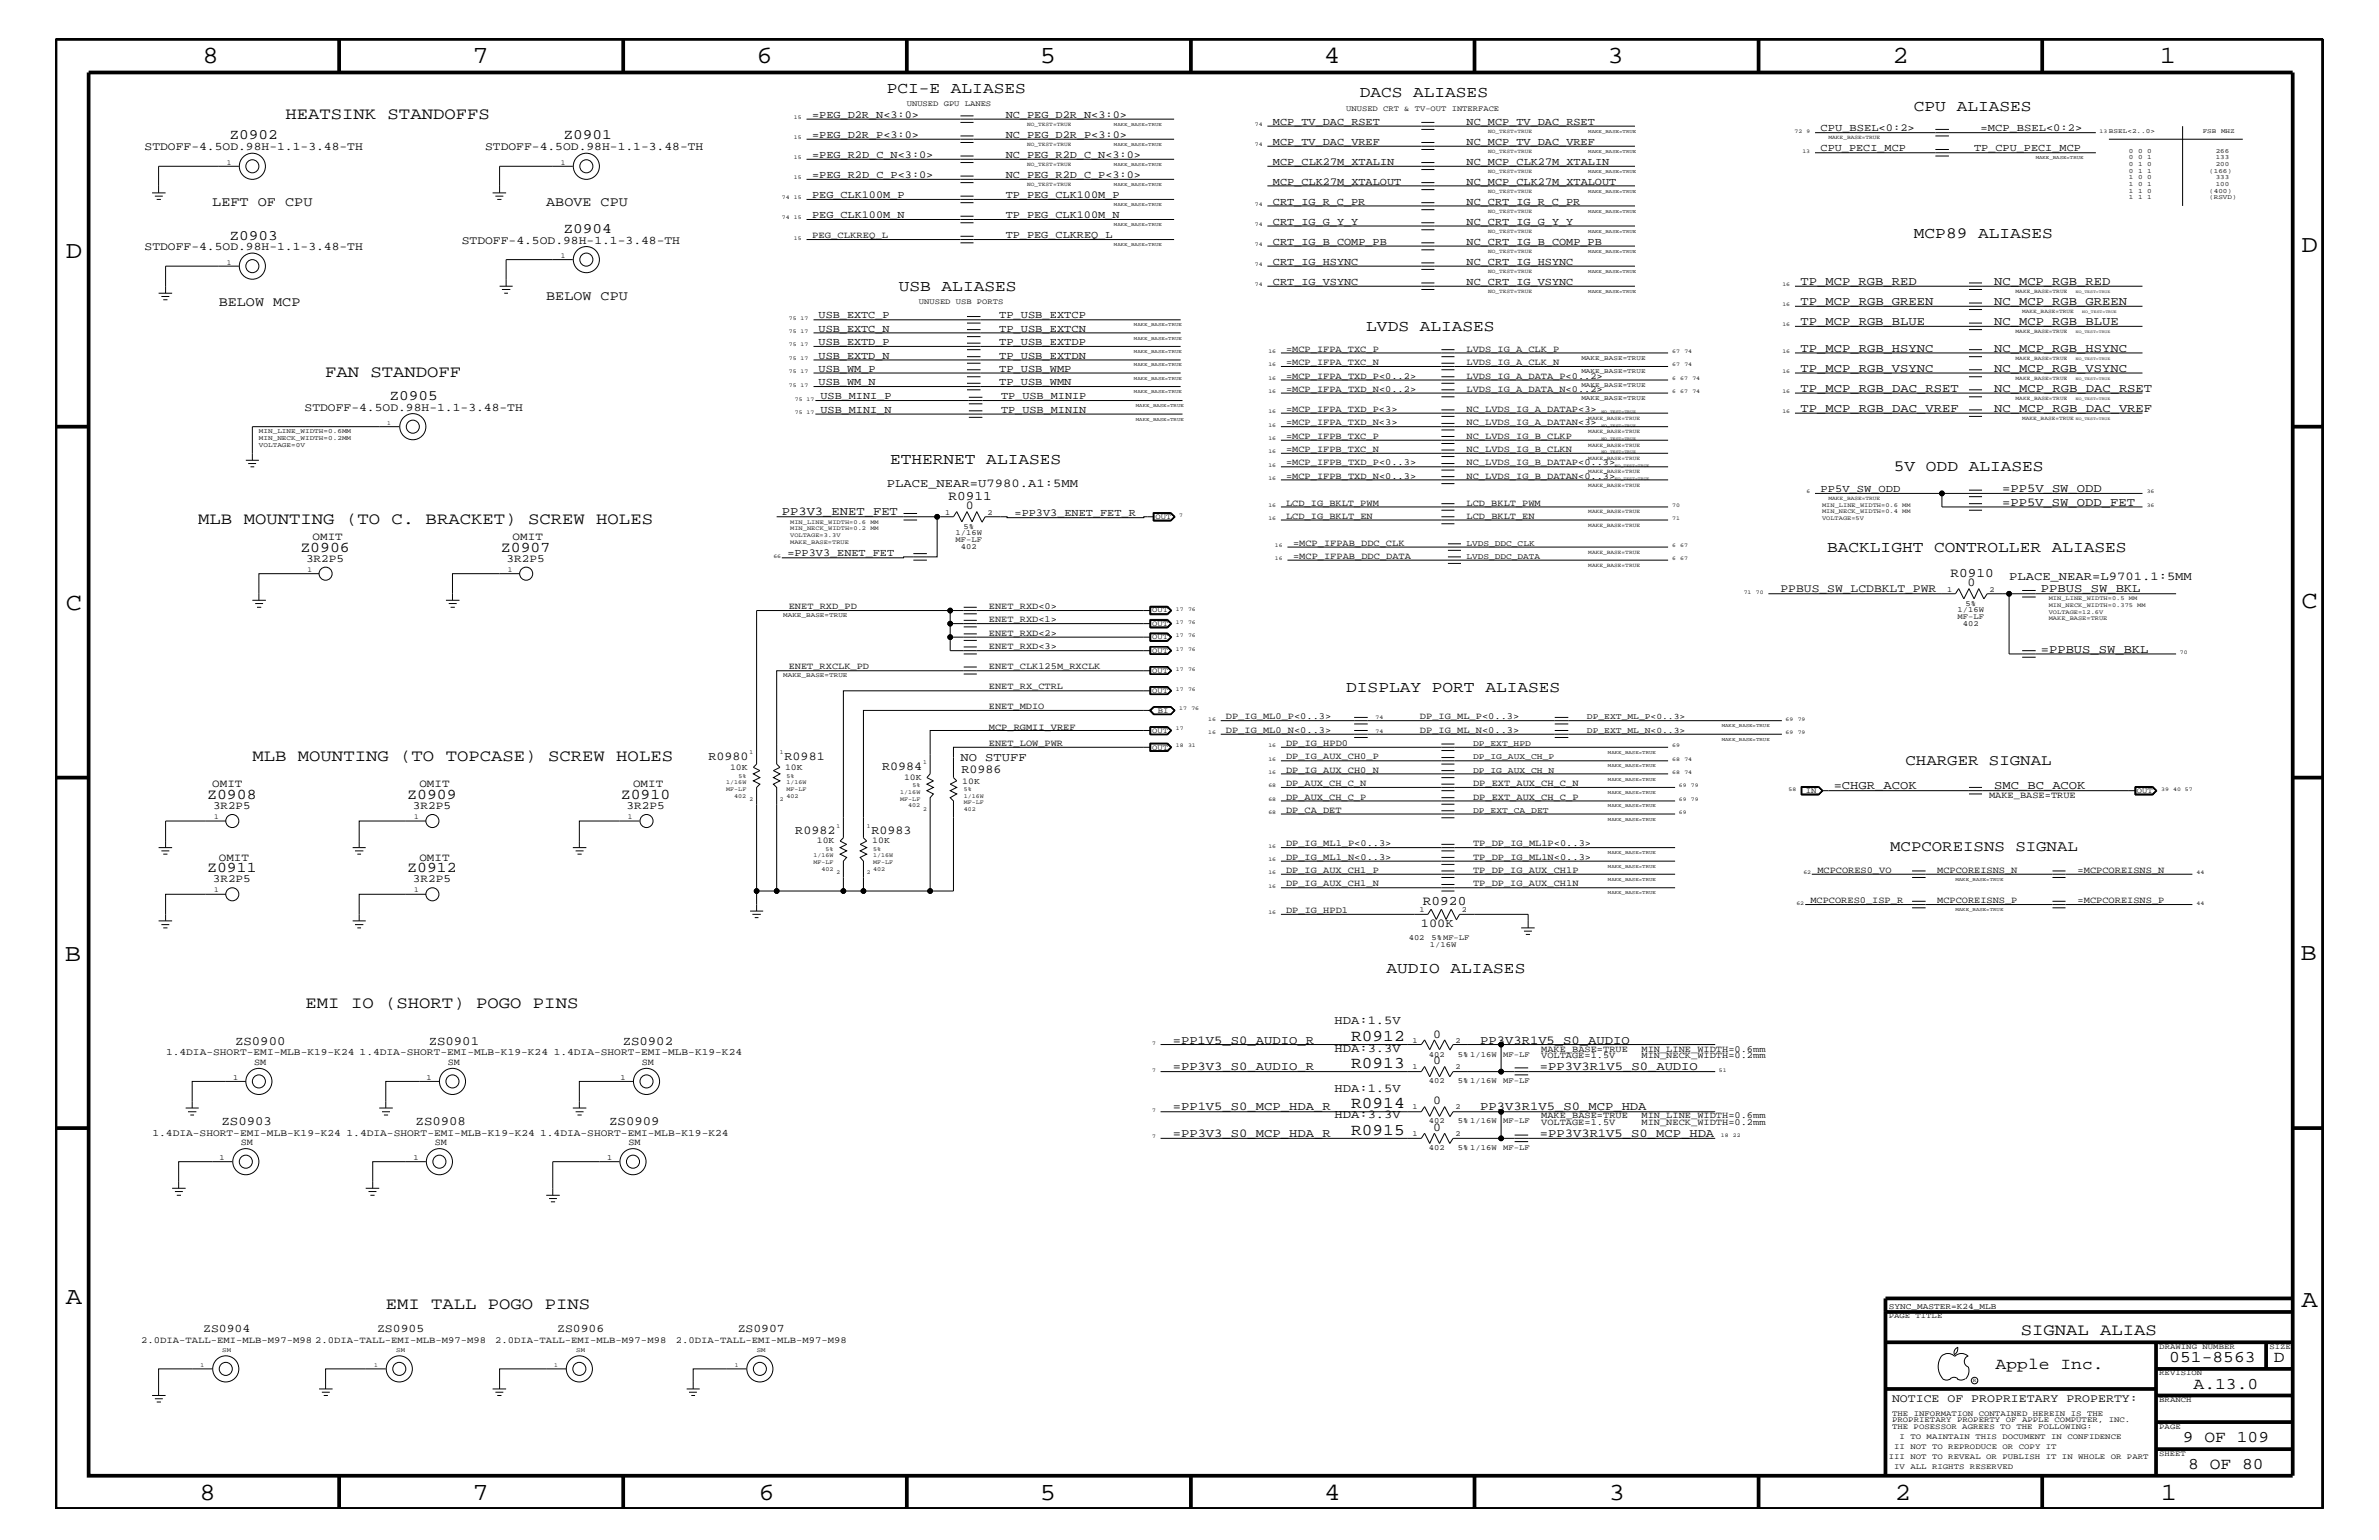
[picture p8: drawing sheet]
<svg xmlns="http://www.w3.org/2000/svg" width="432mm" height="279mm" viewBox="0 0 432 279" stroke-linecap="round" stroke-linejoin="round" font-family="sans-serif">
<defs><g id="words">
<g font-size="4.5">
<text x="36.7" y="11.5">8</text>
<text x="85.8" y="11.5">7</text>
<text x="137.3" y="11.5">6</text>
<text x="188.7" y="11.5">5</text>
<text x="240.3" y="11.5">4</text>
<text x="291.8" y="11.5">3</text>
<text x="343.5" y="11.5">2</text>
<text x="392" y="11.5">1</text>
<text x="11.9" y="46.8">D</text>
<text x="417.7" y="45.7">D</text>
<text x="11.9" y="110.6">C</text>
<text x="417.7" y="110.3">C</text>
<text x="11.8" y="174.3">B</text>
<text x="417.6" y="174.2">B</text>
<text x="11.9" y="236.7">A</text>
<text x="417.7" y="237.1">A</text>
<text x="36.2" y="272.1">8</text>
<text x="85.8" y="272.1">7</text>
<text x="137.7" y="272.1">6</text>
<text x="188.7" y="272.1">5</text>
<text x="240.4" y="272.1">4</text>
<text x="292" y="272.1">3</text>
<text x="343.9" y="272.1">2</text>
<text x="392.2" y="272.1">1</text>
</g>
<g font-size="3">
<text x="51.8" y="21.6">HEATSINK STANDOFFS</text>
<text x="59" y="68.4">FAN STANDOFF</text>
<text x="36" y="95">MLB MOUNTING (TO C. BRACKET) SCREW HOLES</text>
<text x="45.8" y="138">MLB MOUNTING (TO TOPCASE) SCREW HOLES</text>
<text x="55.5" y="182.9">EMI IO (SHORT) POGO PINS</text>
<text x="245.2" y="188.9">R0912</text>
<text x="245.2" y="193.7">R0913</text>
<text x="245.2" y="201">R0914</text>
<text x="245.2" y="205.9">R0915</text>
<text x="70" y="237.4">EMI TALL POGO PINS</text>
<text x="366.8" y="242.3">SIGNAL ALIAS</text>
<text x="362.2" y="248.4">Apple Inc.</text>
<text x="393.7" y="247.1">051-8563</text>
<text x="398.1" y="252">A.13.0</text>
<text x="412.7" y="247.1">D</text>
<text x="396.2" y="261.6">9 OF 109</text>
<text x="397.2" y="266.6">8 OF 80</text>
</g>
<g font-size="2.9">
<text x="161" y="16.8">PCI-E ALIASES</text>
<text x="246.8" y="17.6">DACS ALIASES</text>
<text x="347.4" y="20.1">CPU ALIASES</text>
<text x="347.4" y="43.1">MCP89 ALIASES</text>
<text x="163.2" y="52.8">USB ALIASES</text>
<text x="248" y="60.1">LVDS ALIASES</text>
<text x="161.5" y="84.2">ETHERNET ALIASES</text>
<text x="343.7" y="85.5">5V ODD ALIASES</text>
<text x="331.6" y="100.1">BACKLIGHT CONTROLLER ALIASES</text>
<text x="244.3" y="125.5">DISPLAY PORT ALIASES</text>
<text x="251.6" y="176.5">AUDIO ALIASES</text>
</g>
<g font-size="2.8">
<text x="345.9" y="138.8">CHARGER SIGNAL</text>
<text x="343.1" y="154.4">MCPCOREISNS SIGNAL</text>
</g>
<g font-size="2.7">
<text x="54.5" y="100.1">Z0906</text>
<text x="90.9" y="100.1">Z0907</text>
<text x="37.6" y="144.9">Z0908</text>
<text x="73.9" y="144.9">Z0909</text>
<text x="112.7" y="144.9">Z0910</text>
<text x="37.6" y="158.3">Z0911</text>
<text x="73.9" y="158.3">Z0912</text>
</g>
<g font-size="2.6">
<text x="41.7" y="25.3">Z0902</text>
<text x="102.3" y="25.3">Z0901</text>
<text x="41.7" y="43.5">Z0903</text>
<text x="102.3" y="42.3">Z0904</text>
<text x="70.7" y="72.6">Z0905</text>
</g>
<g font-size="2.5">
<text x="38.5" y="37.4">LEFT OF CPU</text>
<text x="99.1" y="37.4">ABOVE CPU</text>
<text x="39.7" y="55.6">BELOW MCP</text>
<text x="99.1" y="54.4">BELOW CPU</text>
</g>
<g font-size="2.4">
<text x="172.2" y="90.7">R0911</text>
<text x="354" y="104.7">R0910</text>
<text x="258.3" y="164.1">R0920</text>
</g>
<g font-size="2.3">
<text x="42.7" y="189.5">ZS0900</text>
<text x="77.8" y="189.5">ZS0901</text>
<text x="113" y="189.5">ZS0902</text>
<text x="40.2" y="204.1">ZS0903</text>
<text x="75.4" y="204.1">ZS0908</text>
<text x="110.6" y="204.1">ZS0909</text>
</g>
<g font-size="2.2">
<text x="326.8" y="51.7">TP_MCP_RGB_RED</text>
<text x="361.9" y="51.7">NC_MCP_RGB_RED</text>
<text x="326.8" y="55.3">TP_MCP_RGB_GREEN</text>
<text x="326.8" y="59">TP_MCP_RGB_BLUE</text>
<text x="361.9" y="59">NC_MCP_RGB_BLUE</text>
<text x="361.9" y="55.3">NC_MCP_RGB_GREEN</text>
<text x="326.8" y="63.9">TP_MCP_RGB_HSYNC</text>
<text x="361.9" y="63.9">NC_MCP_RGB_HSYNC</text>
<text x="326.8" y="71.1">TP_MCP_RGB_DAC_RSET</text>
<text x="326.8" y="67.5">TP_MCP_RGB_VSYNC</text>
<text x="361.9" y="67.5">NC_MCP_RGB_VSYNC</text>
<text x="361.9" y="71.1">NC_MCP_RGB_DAC_RSET</text>
<text x="326.8" y="74.7">TP_MCP_RGB_DAC_VREF</text>
<text x="361.9" y="74.7">NC_MCP_RGB_DAC_VREF</text>
<text x="161" y="88.3">PLACE_NEAR=U7980.A1:5MM</text>
<text x="363.4" y="89.3">=PP5V_SW_ODD</text>
<text x="141.9" y="93.5">PP3V3_ENET_FET</text>
<text x="175.3" y="92.4">0</text>
<text x="363.4" y="91.7">=PP5V_SW_ODD_FET</text>
<text x="357.1" y="106.4">0</text>
<text x="364.7" y="105.3">PLACE_NEAR=L9701.1:5MM</text>
<text x="370.4" y="107.5">PPBUS_SW_BKL</text>
<text x="370.4" y="118.4">=PPBUS_SW_BKL</text>
<text x="128.6" y="137.9">R0980</text>
<text x="142.4" y="137.9">R0981</text>
<text x="160.1" y="139.7">R0984</text>
<text x="174.3" y="138">NO STUFF</text>
<text x="174.5" y="140.3">R0986</text>
<text x="332.8" y="143.2">=CHGR_ACOK</text>
<text x="361.9" y="143.2">SMC_BC_ACOK</text>
<text x="144.4" y="151.2">R0982</text>
<text x="158.2" y="151.2">R0983</text>
<text x="257.9" y="168.2">100K</text>
<text x="242.2" y="185.9">HDA:1.5V</text>
<text x="212.9" y="189.3">=PP1V5_S0_AUDIO_R</text>
<text x="242.2" y="190.8">HDA:3.3V</text>
<text x="260.1" y="188.2">0</text>
<text x="268.6" y="189.3">PP3V3R1V5_S0_AUDIO</text>
<text x="212.9" y="194.2">=PP3V3_S0_AUDIO_R</text>
<text x="260.1" y="193.1">0</text>
<text x="279.5" y="194.2">=PP3V3R1V5_S0_AUDIO</text>
<text x="212.9" y="201.5">=PP1V5_S0_MCP_HDA_R</text>
<text x="242.2" y="198.1">HDA:1.5V</text>
<text x="242.2" y="202.9">HDA:3.3V</text>
<text x="260.1" y="200.3">0</text>
<text x="268.6" y="201.5">PP3V3R1V5_S0_MCP_HDA</text>
<text x="212.9" y="206.3">=PP3V3_S0_MCP_HDA_R</text>
<text x="260.1" y="205.2">0</text>
<text x="279.5" y="206.3">=PP3V3R1V5_S0_MCP_HDA</text>
</g>
<g font-size="2.1">
<text x="26.2" y="27.2">STDOFF-4.5OD.98H-1.1-3.48-TH</text>
<text x="88.1" y="27.2">STDOFF-4.5OD.98H-1.1-3.48-TH</text>
<text x="26.2" y="45.4">STDOFF-4.5OD.98H-1.1-3.48-TH</text>
<text x="83.8" y="44.2">STDOFF-4.5OD.98H-1.1-3.48-TH</text>
<text x="55.3" y="74.5">STDOFF-4.5OD.98H-1.1-3.48-TH</text>
<text x="323.2" y="107.5">PPBUS_SW_LCDBKLT_PWR</text>
<text x="36.9" y="241.7">ZS0904</text>
<text x="68.5" y="241.7">ZS0905</text>
<text x="101.1" y="241.7">ZS0906</text>
<text x="133.9" y="241.7">ZS0907</text>
<text x="343.4" y="254.4">NOTICE OF PROPRIETARY PROPERTY:</text>
</g>
<g font-size="2">
<text x="55.5" y="101.9">3R2P5</text>
<text x="56.7" y="98">OMIT</text>
<text x="91.9" y="101.9">3R2P5</text>
<text x="93" y="98">OMIT</text>
<text x="38.5" y="142.9">OMIT</text>
<text x="76.1" y="142.9">OMIT</text>
<text x="114.9" y="142.9">OMIT</text>
<text x="38.7" y="146.8">3R2P5</text>
<text x="74.9" y="146.8">3R2P5</text>
<text x="113.7" y="146.8">3R2P5</text>
<text x="38.6" y="160">3R2P5</text>
<text x="39.7" y="156.2">OMIT</text>
<text x="74.9" y="160">3R2P5</text>
<text x="76.1" y="156.2">OMIT</text>
</g>
<g font-size="1.9">
<text x="147.4" y="21.4">=PEG_D2R_N&lt;3:0&gt;</text>
<text x="182.5" y="21.4">NC_PEG_D2R_N&lt;3:0&gt;</text>
<text x="231.1" y="22.6">MCP_TV_DAC_RSET</text>
<text x="266.2" y="22.6">NC_MCP_TV_DAC_RSET</text>
<text x="330.5" y="23.8">CPU_BSEL&lt;0:2&gt;</text>
<text x="359.5" y="23.8">=MCP_BSEL&lt;0:2&gt;</text>
<text x="147.4" y="25">=PEG_D2R_P&lt;3:0&gt;</text>
<text x="147.4" y="28.6">=PEG_R2D_C_N&lt;3:0&gt;</text>
<text x="182.5" y="28.6">NC_PEG_R2D_C_N&lt;3:0&gt;</text>
<text x="182.5" y="25">NC_PEG_D2R_P&lt;3:0&gt;</text>
<text x="231.1" y="29.9">MCP_CLK27M_XTALIN</text>
<text x="231.1" y="26.3">MCP_TV_DAC_VREF</text>
<text x="266.2" y="29.9">NC_MCP_CLK27M_XTALIN</text>
<text x="266.2" y="26.3">NC_MCP_TV_DAC_VREF</text>
<text x="330.5" y="27.5">CPU_PECI_MCP</text>
<text x="358.3" y="27.5">TP_CPU_PECI_MCP</text>
<text x="147.4" y="32.3">=PEG_R2D_C_P&lt;3:0&gt;</text>
<text x="147.4" y="35.9">PEG_CLK100M_P</text>
<text x="182.5" y="32.3">NC_PEG_R2D_C_P&lt;3:0&gt;</text>
<text x="182.5" y="35.9">TP_PEG_CLK100M_P</text>
<text x="231.1" y="33.6">MCP_CLK27M_XTALOUT</text>
<text x="266.2" y="33.6">NC_MCP_CLK27M_XTALOUT</text>
<text x="147.4" y="39.6">PEG_CLK100M_N</text>
<text x="182.5" y="39.6">TP_PEG_CLK100M_N</text>
<text x="231.1" y="37.2">CRT_IG_R_C_PR</text>
<text x="231.1" y="40.8">CRT_IG_G_Y_Y</text>
<text x="266.2" y="40.8">NC_CRT_IG_G_Y_Y</text>
<text x="266.2" y="37.2">NC_CRT_IG_R_C_PR</text>
<text x="182.5" y="43.2">TP_PEG_CLKREQ_L</text>
<text x="231.1" y="44.4">CRT_IG_B_COMP_PB</text>
<text x="266.2" y="44.4">NC_CRT_IG_B_COMP_PB</text>
<text x="231.1" y="48">CRT_IG_HSYNC</text>
<text x="231.1" y="51.7">CRT_IG_VSYNC</text>
<text x="266.2" y="48">NC_CRT_IG_HSYNC</text>
<text x="266.2" y="51.7">NC_CRT_IG_VSYNC</text>
<text x="148.6" y="57.8">USB_EXTC_P</text>
<text x="181.4" y="57.8">TP_USB_EXTCP</text>
<text x="148.6" y="60.2">USB_EXTC_N</text>
<text x="148.6" y="62.6">USB_EXTD_P</text>
<text x="148.6" y="65.1">USB_EXTD_N</text>
<text x="181.4" y="65.1">TP_USB_EXTDN</text>
<text x="181.4" y="60.2">TP_USB_EXTCN</text>
<text x="181.4" y="62.6">TP_USB_EXTDP</text>
<text x="148.6" y="69.9">USB_WM_N</text>
<text x="148.6" y="67.5">USB_WM_P</text>
<text x="181.4" y="67.5">TP_USB_WMP</text>
<text x="181.4" y="69.9">TP_USB_WMN</text>
<text x="148.9" y="72.4">USB_MINI_P</text>
<text x="148.9" y="74.9">USB_MINI_N</text>
<text x="181.7" y="72.4">TP_USB_MINIP</text>
<text x="181.7" y="74.9">TP_USB_MININ</text>
<text x="330.5" y="89.3">PP5V_SW_ODD</text>
<text x="184.1" y="93.7">=PP3V3_ENET_FET_R</text>
<text x="142.9" y="101">=PP3V3_ENET_FET</text>
</g>
<g font-size="1.8">
<text x="30.1" y="191.5">1.4DIA-SHORT-EMI-MLB-K19-K24</text>
<text x="65.3" y="191.5">1.4DIA-SHORT-EMI-MLB-K19-K24</text>
<text x="100.5" y="191.5">1.4DIA-SHORT-EMI-MLB-K19-K24</text>
<text x="27.7" y="206">1.4DIA-SHORT-EMI-MLB-K19-K24</text>
<text x="62.9" y="206">1.4DIA-SHORT-EMI-MLB-K19-K24</text>
<text x="98" y="206">1.4DIA-SHORT-EMI-MLB-K19-K24</text>
</g>
<g font-size="1.7">
<text x="147.4" y="43.2">PEG_CLKREQ_L</text>
<text x="233.4" y="63.9">=MCP_IFPA_TXC_P</text>
<text x="266.2" y="63.9">LVDS_IG_A_CLK_P</text>
<text x="233.4" y="66.2">=MCP_IFPA_TXC_N</text>
<text x="233.4" y="71.1">=MCP_IFPA_TXD_N&lt;0..2&gt;</text>
<text x="233.4" y="68.7">=MCP_IFPA_TXD_P&lt;0..2&gt;</text>
<text x="266.2" y="71.1">LVDS_IG_A_DATA_N&lt;0..2&gt;</text>
<text x="266.2" y="68.7">LVDS_IG_A_DATA_P&lt;0..2&gt;</text>
<text x="266.2" y="66.2">LVDS_IG_A_CLK_N</text>
<text x="233.4" y="77.2">=MCP_IFPA_TXD_N&lt;3&gt;</text>
<text x="233.4" y="74.7">=MCP_IFPA_TXD_P&lt;3&gt;</text>
<text x="266.2" y="77.2">NC_LVDS_IG_A_DATAN&lt;3&gt;</text>
<text x="266.2" y="74.7">NC_LVDS_IG_A_DATAP&lt;3&gt;</text>
<text x="233.4" y="79.6">=MCP_IFPB_TXC_P</text>
<text x="233.4" y="82">=MCP_IFPB_TXC_N</text>
<text x="266.2" y="79.6">NC_LVDS_IG_B_CLKP</text>
<text x="266.2" y="82">NC_LVDS_IG_B_CLKN</text>
<text x="233.4" y="86.9">=MCP_IFPB_TXD_N&lt;0..3&gt;</text>
<text x="233.4" y="84.4">=MCP_IFPB_TXD_P&lt;0..3&gt;</text>
<text x="266.2" y="86.9">NC_LVDS_IG_B_DATAN&lt;0..3&gt;</text>
<text x="266.2" y="84.4">NC_LVDS_IG_B_DATAP&lt;0..3&gt;</text>
<text x="233.4" y="91.7">LCD_IG_BKLT_PWM</text>
<text x="233.4" y="94.2">LCD_IG_BKLT_EN</text>
<text x="266.2" y="91.7">LCD_BKLT_PWM</text>
<text x="266.2" y="94.2">LCD_BKLT_EN</text>
<text x="234.7" y="99">=MCP_IFPAB_DDC_CLK</text>
<text x="234.7" y="101.4">=MCP_IFPAB_DDC_DATA</text>
<text x="143.2" y="110.5">ENET_RXD_PD</text>
<text x="179.5" y="112.9">ENET_RXD&lt;1&gt;</text>
<text x="179.5" y="110.5">ENET_RXD&lt;0&gt;</text>
<text x="179.5" y="115.3">ENET_RXD&lt;2&gt;</text>
<text x="179.5" y="117.8">ENET_RXD&lt;3&gt;</text>
<text x="143.2" y="121.4">ENET_RXCLK_PD</text>
<text x="179.5" y="125.1">ENET_RX_CTRL</text>
<text x="179.5" y="121.4">ENET_CLK125M_RXCLK</text>
<text x="179.5" y="128.7">ENET_MDIO</text>
<text x="222.5" y="130.5">DP_IG_ML0_P&lt;0..3&gt;</text>
<text x="257.7" y="130.5">DP_IG_ML_P&lt;0..3&gt;</text>
<text x="179.5" y="135.3">ENET_LOW_PWR</text>
<text x="179.5" y="132.4">MCP_RGMII_VREF</text>
<text x="222.5" y="133">DP_IG_ML0_N&lt;0..3&gt;</text>
<text x="233.4" y="135.3">DP_IG_HPD0</text>
<text x="233.4" y="137.8">DP_IG_AUX_CH0_P</text>
<text x="257.7" y="133">DP_IG_ML_N&lt;0..3&gt;</text>
<text x="233.4" y="140.2">DP_IG_AUX_CH0_N</text>
<text x="233.4" y="142.6">DP_AUX_CH_C_N</text>
<text x="267.4" y="142.6">DP_EXT_AUX_CH_C_N</text>
<text x="233.4" y="147.5">DP_CA_DET</text>
<text x="233.4" y="145.1">DP_AUX_CH_C_P</text>
<text x="267.4" y="145.1">DP_EXT_AUX_CH_C_P</text>
<text x="361" y="144.7">MAKE_BASE=TRUE</text>
<text x="233.4" y="156">DP_IG_ML1_N&lt;0..3&gt;</text>
<text x="233.4" y="153.5">DP_IG_ML1_P&lt;0..3&gt;</text>
<text x="267.4" y="153.5">TP_DP_IG_ML1P&lt;0..3&gt;</text>
<text x="267.4" y="156">TP_DP_IG_ML1N&lt;0..3&gt;</text>
<text x="233.4" y="158.4">DP_IG_AUX_CH1_P</text>
<text x="233.4" y="160.8">DP_IG_AUX_CH1_N</text>
<text x="267.4" y="158.4">TP_DP_IG_AUX_CH1P</text>
<text x="267.4" y="160.8">TP_DP_IG_AUX_CH1N</text>
<text x="329.9" y="158.4">MCPCORES0_VO</text>
<text x="351.6" y="158.4">MCPCOREISNS_N</text>
<text x="377.1" y="158.4">=MCPCOREISNS_N</text>
<text x="233.4" y="165.6">DP_IG_HPD1</text>
<text x="328.6" y="163.9">MCPCORES0_ISP_R</text>
<text x="351.6" y="163.9">MCPCOREISNS_P</text>
<text x="377.1" y="163.9">=MCPCOREISNS_P</text>
<text x="279.7" y="192">VOLTAGE=1.5V</text>
<text x="279.7" y="190.8">MAKE_BASE=TRUE</text>
<text x="297.9" y="192">MIN_NECK_WIDTH=0.2mm</text>
<text x="297.9" y="190.8">MIN_LINE_WIDTH=0.6mm</text>
<text x="46.1" y="193.2">SM</text>
<text x="81.3" y="193.2">SM</text>
<text x="116.5" y="193.2">SM</text>
<text x="279.7" y="202.9">MAKE_BASE=TRUE</text>
<text x="297.9" y="202.9">MIN_LINE_WIDTH=0.6mm</text>
<text x="43.7" y="207.7">SM</text>
<text x="78.9" y="207.7">SM</text>
<text x="114" y="207.7">SM</text>
<text x="279.7" y="204.1">VOLTAGE=1.5V</text>
<text x="297.9" y="204.1">MIN_NECK_WIDTH=0.2mm</text>
<text x="25.6" y="243.6">2.0DIA-TALL-EMI-MLB-M97-M98</text>
<text x="57.2" y="243.6">2.0DIA-TALL-EMI-MLB-M97-M98</text>
<text x="89.9" y="243.6">2.0DIA-TALL-EMI-MLB-M97-M98</text>
<text x="122.6" y="243.6">2.0DIA-TALL-EMI-MLB-M97-M98</text>
</g>
<g font-size="1.6">
<text x="132.5" y="139.7">10K</text>
<text x="142.5" y="139.7">10K</text>
<text x="164.1" y="141.5">10K</text>
<text x="174.7" y="142.2">10K</text>
<text x="148.3" y="153">10K</text>
<text x="158.3" y="153">10K</text>
</g>
<g font-size="1.5">
<text x="266.2" y="99">LVDS_DDC_CLK</text>
<text x="266.2" y="101.4">LVDS_DDC_DATA</text>
<text x="288" y="130.5">DP_EXT_ML_P&lt;0..3&gt;</text>
<text x="267.4" y="135.3">DP_EXT_HPD</text>
<text x="267.4" y="137.8">DP_IG_AUX_CH_P</text>
<text x="288" y="133">DP_EXT_ML_N&lt;0..3&gt;</text>
<text x="267.4" y="140.2">DP_IG_AUX_CH_N</text>
<text x="267.4" y="147.5">DP_EXT_CA_DET</text>
<text x="342.8" y="237.4">SYNC_MASTER=K24_MLB</text>
</g>
<g font-size="1.4">
<text x="164.6" y="19.2">UNUSED GPU LANES</text>
<text x="244.3" y="20.1">UNUSED CRT &amp; TV-OUT INTERFACE</text>
<text x="41.1" y="29.9">1</text>
<text x="101.8" y="29.9">1</text>
<text x="101.8" y="46.8">1</text>
<text x="41.1" y="48">1</text>
<text x="166.8" y="55.2">UNUSED USB PORTS</text>
<text x="171.5" y="93.4">1</text>
<text x="174.9" y="96">5%</text>
<text x="179.2" y="93.4">2</text>
<text x="209.7" y="94.2">OUT</text>
<text x="173.4" y="98.4">MF-LF</text>
<text x="173.4" y="97.1">1/16W</text>
<text x="174.4" y="99.6">402</text>
<text x="55.8" y="103.7">1</text>
<text x="92.2" y="103.7">1</text>
<text x="353.4" y="107.4">1</text>
<text x="361.1" y="107.4">2</text>
<text x="209.1" y="111.1">OUT</text>
<text x="209.1" y="113.6">OUT</text>
<text x="355.3" y="112.3">MF-LF</text>
<text x="355.3" y="111.1">1/16W</text>
<text x="356.3" y="113.6">402</text>
<text x="356.7" y="109.9">5%</text>
<text x="209.1" y="115.9">OUT</text>
<text x="209.1" y="118.4">OUT</text>
<text x="209.1" y="122">OUT</text>
<text x="209.1" y="125.7">OUT</text>
<text x="210.1" y="129.3">BI</text>
<text x="209.1" y="133">OUT</text>
<text x="209.1" y="136">OUT</text>
<text x="327.7" y="143.9">IN</text>
<text x="387.9" y="143.9">OUT</text>
<text x="38.9" y="148.5">1</text>
<text x="75.2" y="148.5">1</text>
<text x="114" y="148.5">1</text>
<text x="38.9" y="161.9">1</text>
<text x="75.2" y="161.9">1</text>
<text x="257.6" y="165.6">1</text>
<text x="265.3" y="165.6">2</text>
<text x="255.7" y="170.5">402</text>
<text x="259.5" y="171.7">1/16W</text>
<text x="259.8" y="170.5">5%MF-LF</text>
<text x="256.4" y="189.2">1</text>
<text x="259.3" y="191.7">402</text>
<text x="264.2" y="189.2">2</text>
<text x="264.6" y="191.7">5% 1/16W</text>
<text x="272.8" y="191.7">MF-LF</text>
<text x="42.3" y="195.9">1</text>
<text x="77.4" y="195.9">1</text>
<text x="112.6" y="195.9">1</text>
<text x="256.4" y="194">1</text>
<text x="259.3" y="196.5">402</text>
<text x="264.2" y="194">2</text>
<text x="264.6" y="196.5">5% 1/16W</text>
<text x="272.8" y="196.5">MF-LF</text>
<text x="256.4" y="201.3">1</text>
<text x="259.3" y="203.8">402</text>
<text x="264.2" y="201.3">2</text>
<text x="264.6" y="203.8">5% 1/16W</text>
<text x="272.8" y="203.8">MF-LF</text>
<text x="256.4" y="206.2">1</text>
<text x="259.3" y="208.7">402</text>
<text x="264.2" y="206.2">2</text>
<text x="264.6" y="208.7">5% 1/16W</text>
<text x="272.8" y="208.7">MF-LF</text>
<text x="39.8" y="210.5">1</text>
<text x="75.1" y="210.5">1</text>
<text x="110.2" y="210.5">1</text>
<text x="342.8" y="239.2">PAGE TITLE</text>
<text x="391.9" y="244.7">DRAWING NUMBER</text>
<text x="411.9" y="244.7">SIZE</text>
<text x="391.9" y="249.5">REVISION</text>
<text x="343.4" y="256.8">THE INFORMATION CONTAINED HEREIN IS THE</text>
<text x="391.9" y="254.4">BRANCH</text>
<text x="343.4" y="259.3">THE POSESSOR AGREES TO THE FOLLOWING:</text>
<text x="343.4" y="258">PROPRIETARY PROPERTY OF APPLE COMPUTER, INC.</text>
<text x="343.8" y="262.9">II NOT TO REPRODUCE OR COPY IT</text>
<text x="344.8" y="261.1">I TO MAINTAIN THIS DOCUMENT IN CONFIDENCE</text>
<text x="391.9" y="259.3">PAGE</text>
<text x="342.8" y="264.7">III NOT TO REVEAL OR PUBLISH IT IN WHOLE OR PART</text>
<text x="343.8" y="266.6">IV ALL RIGHTS RESERVED</text>
<text x="391.9" y="264.1">SHEET</text>
</g>
<g font-size="1.2">
<text x="382.8" y="24.1">BSEL&lt;2..0&gt;</text>
<text x="386.4" y="28.9">0</text>
<text x="386.4" y="27.7">0</text>
<text x="388.1" y="28.9">0</text>
<text x="388.1" y="27.7">0</text>
<text x="389.7" y="28.9">1</text>
<text x="389.7" y="27.7">0</text>
<text x="399.8" y="24.1">FSB</text>
<text x="402.2" y="27.7">266</text>
<text x="402.2" y="28.9">133</text>
<text x="403.1" y="24.1">MHZ</text>
<text x="386.4" y="30.2">0</text>
<text x="386.4" y="31.4">0</text>
<text x="386.4" y="35">1</text>
<text x="386.4" y="33.7">1</text>
<text x="386.4" y="32.5">1</text>
<text x="388.1" y="30.2">1</text>
<text x="388.1" y="31.4">1</text>
<text x="388.1" y="35">1</text>
<text x="388.1" y="33.7">0</text>
<text x="388.1" y="32.5">0</text>
<text x="389.7" y="30.2">0</text>
<text x="389.7" y="31.4">1</text>
<text x="389.7" y="35">0</text>
<text x="389.7" y="33.7">1</text>
<text x="389.7" y="32.5">0</text>
<text x="401" y="31.4">(166)</text>
<text x="401" y="35">(400)</text>
<text x="402.2" y="30.2">200</text>
<text x="402.2" y="33.7">100</text>
<text x="402.2" y="32.5">333</text>
<text x="386.4" y="36.2">1</text>
<text x="388.1" y="36.2">1</text>
<text x="389.7" y="36.2">1</text>
<text x="401" y="36.2">(RSVD)</text>
<text x="287" y="65.3">MAKE_BASE=TRUE</text>
<text x="287" y="70.1">MAKE_BASE=TRUE</text>
<text x="287" y="67.7">MAKE_BASE=TRUE</text>
<text x="287" y="72.6">MAKE_BASE=TRUE</text>
<text x="47" y="79.9">MIN_NECK_WIDTH=0.2MM</text>
<text x="47" y="78.6">MIN_LINE_WIDTH=0.6MM</text>
<text x="47" y="81.1">VOLTAGE=0V</text>
<text x="142.2" y="112">MAKE_BASE=TRUE</text>
<text x="142.2" y="122.9">MAKE_BASE=TRUE</text>
<text x="40.3" y="245.3">SM</text>
<text x="71.9" y="245.3">SM</text>
<text x="104.6" y="245.3">SM</text>
<text x="137.4" y="245.3">SM</text>
</g>
<g font-size="1.1">
<text x="70.3" y="77.2">1</text>
<text x="143.4" y="95">MIN_LINE_WIDTH=0.6 MM</text>
<text x="330.7" y="94.3">VOLTAGE=5V</text>
<text x="330.7" y="93.2">MIN_NECK_WIDTH=0.4 MM</text>
<text x="330.7" y="92">MIN_LINE_WIDTH=0.6 MM</text>
<text x="143.4" y="98.7">MAKE_BASE=TRUE</text>
<text x="143.4" y="96.2">MIN_NECK_WIDTH=0.2 MM</text>
<text x="143.4" y="97.4">VOLTAGE=3.3V</text>
<text x="371.9" y="112.6">MAKE_BASE=TRUE</text>
<text x="371.9" y="108.9">MIN_LINE_WIDTH=0.5 MM</text>
<text x="371.9" y="110.2">MIN_NECK_WIDTH=0.375 MM</text>
<text x="371.9" y="111.4">VOLTAGE=12.6V</text>
<text x="136.1" y="136.8">1</text>
<text x="141.6" y="136.8">1</text>
<text x="131.8" y="143.5">MF-LF</text>
<text x="131.8" y="142.3">1/16W</text>
<text x="134" y="141.1">5%</text>
<text x="142.7" y="141.1">5%</text>
<text x="142.7" y="142.3">1/16W</text>
<text x="142.7" y="143.5">MF-LF</text>
<text x="165.6" y="142.9">5%</text>
<text x="167.6" y="138.6">1</text>
<text x="174.9" y="143.5">5%</text>
<text x="133.3" y="144.7">402</text>
<text x="136.1" y="145.3">2</text>
<text x="141.6" y="145.3">2</text>
<text x="142.7" y="144.7">402</text>
<text x="163.4" y="144">1/16W</text>
<text x="163.4" y="145.3">MF-LF</text>
<text x="164.8" y="146.5">402</text>
<text x="167.6" y="147.1">2</text>
<text x="174.9" y="147.1">402</text>
<text x="174.9" y="145.9">MF-LF</text>
<text x="174.9" y="144.7">1/16W</text>
<text x="147.7" y="155.6">1/16W</text>
<text x="149.9" y="154.4">5%</text>
<text x="151.8" y="150.1">1</text>
<text x="157.3" y="150.1">1</text>
<text x="158.5" y="154.4">5%</text>
<text x="158.5" y="155.6">1/16W</text>
<text x="147.7" y="156.8">MF-LF</text>
<text x="149.1" y="158">402</text>
<text x="151.8" y="158.6">2</text>
<text x="157.3" y="158.6">2</text>
<text x="158.5" y="156.8">MF-LF</text>
<text x="158.5" y="158">402</text>
<text x="36.4" y="248.1">1</text>
<text x="67.9" y="248.1">1</text>
<text x="100.6" y="248.1">1</text>
<text x="133.3" y="248.1">1</text>
</g>
<g font-size="1">
<text x="144.1" y="21.6">15</text>
<text x="186.4" y="22.9">NO_TEST=TRUE</text>
<text x="227.8" y="22.9">74</text>
<text x="144.1" y="25.3">15</text>
<text x="144.1" y="28.9">15</text>
<text x="186.4" y="26.5">NO_TEST=TRUE</text>
<text x="227.8" y="26.5">74</text>
<text x="270.1" y="27.7">NO_TEST=TRUE</text>
<text x="270.1" y="24.1">NO_TEST=TRUE</text>
<text x="325.7" y="24.1">72</text>
<text x="327.2" y="27.7">13</text>
<text x="327.9" y="24.1">9</text>
<text x="331.9" y="25.3">MAKE_BASE=TRUE</text>
<text x="381.1" y="24.1">13</text>
<text x="144.1" y="32.5">15</text>
<text x="186.4" y="33.7">NO_TEST=TRUE</text>
<text x="186.4" y="30.2">NO_TEST=TRUE</text>
<text x="270.1" y="31.4">NO_TEST=TRUE</text>
<text x="270.1" y="35">NO_TEST=TRUE</text>
<text x="141.9" y="36.2">74</text>
<text x="141.9" y="39.8">74</text>
<text x="144.1" y="36.2">15</text>
<text x="144.1" y="39.8">15</text>
<text x="227.8" y="41">74</text>
<text x="227.8" y="37.4">74</text>
<text x="270.1" y="38.6">NO_TEST=TRUE</text>
<text x="144.1" y="43.5">15</text>
<text x="227.8" y="44.6">74</text>
<text x="270.1" y="42.3">NO_TEST=TRUE</text>
<text x="270.1" y="45.9">NO_TEST=TRUE</text>
<text x="227.8" y="51.9">74</text>
<text x="227.8" y="48.3">74</text>
<text x="270.1" y="49.6">NO_TEST=TRUE</text>
<text x="270.1" y="53.2">NO_TEST=TRUE</text>
<text x="323.5" y="51.9">16</text>
<text x="365.8" y="53.2">MAKE_BASE=TRUE</text>
<text x="143.2" y="58">75 17</text>
<text x="323.5" y="55.6">16</text>
<text x="323.5" y="59.2">16</text>
<text x="367" y="56.8">MAKE_BASE=TRUE</text>
<text x="143.2" y="60.4">75 17</text>
<text x="143.2" y="62.9">75 17</text>
<text x="143.2" y="65.3">75 17</text>
<text x="230.2" y="64">16</text>
<text x="303.5" y="64">67</text>
<text x="305.7" y="64">74</text>
<text x="323.5" y="64">16</text>
<text x="365.8" y="60.4">MAKE_BASE=TRUE</text>
<text x="365.8" y="65.3">MAKE_BASE=TRUE</text>
<text x="143.2" y="70.1">75 17</text>
<text x="143.2" y="67.7">75 17</text>
<text x="230.2" y="68.9">16</text>
<text x="230.2" y="66.5">16</text>
<text x="230.2" y="71.3">16</text>
<text x="303.5" y="71.3">6</text>
<text x="303.5" y="68.9">6</text>
<text x="303.5" y="66.5">67</text>
<text x="305" y="71.3">67</text>
<text x="305" y="68.9">67</text>
<text x="305.7" y="66.5">74</text>
<text x="307.2" y="71.3">74</text>
<text x="307.2" y="68.9">74</text>
<text x="323.5" y="71.3">16</text>
<text x="323.5" y="67.7">16</text>
<text x="365.8" y="68.9">MAKE_BASE=TRUE</text>
<text x="144.3" y="72.7">75 17</text>
<text x="144.3" y="75.1">75 17</text>
<text x="230.2" y="75">16</text>
<text x="230.2" y="77.4">16</text>
<text x="288.3" y="76.2">MAKE_BASE=TRUE</text>
<text x="323.5" y="75">16</text>
<text x="365.8" y="72.6">MAKE_BASE=TRUE</text>
<text x="367" y="76.2">MAKE_BASE=TRUE</text>
<text x="230.2" y="79.9">16</text>
<text x="230.2" y="82.2">16</text>
<text x="288.3" y="81.1">MAKE_BASE=TRUE</text>
<text x="288.3" y="78.6">MAKE_BASE=TRUE</text>
<text x="288.3" y="83.5">MAKE_BASE=TRUE</text>
<text x="230.2" y="84.7">16</text>
<text x="230.2" y="87.1">16</text>
<text x="288.3" y="88.3">MAKE_BASE=TRUE</text>
<text x="288.3" y="85.9">MAKE_BASE=TRUE</text>
<text x="327.9" y="89.5">6</text>
<text x="389.6" y="89.5">36</text>
<text x="214" y="93.8">7</text>
<text x="230.2" y="92">16</text>
<text x="230.2" y="94.3">16</text>
<text x="288.3" y="93.2">MAKE_BASE=TRUE</text>
<text x="288.3" y="95.6">MAKE_BASE=TRUE</text>
<text x="303.5" y="92">70</text>
<text x="303.5" y="94.3">71</text>
<text x="331.9" y="90.7">MAKE_BASE=TRUE</text>
<text x="389.6" y="92">36</text>
<text x="140.4" y="101.2">66</text>
<text x="231.4" y="99.3">16</text>
<text x="231.4" y="101.6">16</text>
<text x="288.3" y="100.4">MAKE_BASE=TRUE</text>
<text x="303.5" y="99.3">6</text>
<text x="303.5" y="101.6">6</text>
<text x="305" y="99.3">67</text>
<text x="305" y="101.6">67</text>
<text x="288.3" y="102.9">MAKE_BASE=TRUE</text>
<text x="316.5" y="107.7">71</text>
<text x="318.7" y="107.7">70</text>
<text x="213.4" y="110.8">17</text>
<text x="213.4" y="113.1">17</text>
<text x="215.6" y="110.8">76</text>
<text x="215.6" y="113.1">76</text>
<text x="213.4" y="115.6">17</text>
<text x="213.4" y="118.1">17</text>
<text x="215.6" y="115.6">76</text>
<text x="215.6" y="118.1">76</text>
<text x="395.6" y="118.6">70</text>
<text x="213.4" y="121.7">17</text>
<text x="213.4" y="125.3">17</text>
<text x="215.6" y="121.7">76</text>
<text x="215.6" y="125.3">76</text>
<text x="214" y="128.9">17</text>
<text x="216.2" y="128.9">76</text>
<text x="219.3" y="130.8">16</text>
<text x="249.7" y="130.5">74</text>
<text x="324.1" y="130.8">69</text>
<text x="326.3" y="130.8">79</text>
<text x="213.4" y="132.5">17</text>
<text x="213.4" y="135.6">18</text>
<text x="215.6" y="135.6">31</text>
<text x="219.3" y="133.2">16</text>
<text x="230.2" y="135.6">16</text>
<text x="249.7" y="133">74</text>
<text x="303.5" y="135.6">69</text>
<text x="324.1" y="133.2">69</text>
<text x="326.3" y="133.2">79</text>
<text x="230.2" y="142.9">68</text>
<text x="230.2" y="138">16</text>
<text x="230.2" y="140.4">16</text>
<text x="303.5" y="138">68</text>
<text x="303.5" y="140.4">68</text>
<text x="304.7" y="142.9">69</text>
<text x="305.7" y="138">74</text>
<text x="305.7" y="140.4">74</text>
<text x="306.9" y="142.9">79</text>
<text x="324.6" y="143.5">58</text>
<text x="392.3" y="143.5">39</text>
<text x="394.5" y="143.5">40 57</text>
<text x="230.2" y="147.7">68</text>
<text x="230.2" y="145.3">68</text>
<text x="304.7" y="147.7">69</text>
<text x="304.7" y="145.3">69</text>
<text x="306.9" y="145.3">79</text>
<text x="230.2" y="153.8">16</text>
<text x="230.2" y="156.2">16</text>
<text x="230.2" y="158.6">16</text>
<text x="230.2" y="161.1">16</text>
<text x="327.3" y="158.6">62</text>
<text x="398.7" y="158.6">44</text>
<text x="230.2" y="165.9">16</text>
<text x="326.1" y="164.1">62</text>
<text x="398.7" y="164.1">44</text>
<text x="209.1" y="189.5">7</text>
<text x="209.1" y="194.4">7</text>
<text x="312" y="194.4">51</text>
<text x="209.1" y="201.7">7</text>
<text x="209.1" y="206.5">7</text>
<text x="312.3" y="206.3">18</text>
<text x="314.5" y="206.3">22</text>
<text x="358.1" y="250.7">R</text>
</g>
<g font-size=".9">
<text x="202.2" y="22.9">MAKE_BASE=TRUE</text>
<text x="202.2" y="26.5">MAKE_BASE=TRUE</text>
<text x="288.3" y="27.7">MAKE_BASE=TRUE</text>
<text x="288.3" y="24.1">MAKE_BASE=TRUE</text>
<text x="369.5" y="28.9">MAKE_BASE=TRUE</text>
<text x="202.2" y="33.7">MAKE_BASE=TRUE</text>
<text x="202.2" y="30.2">MAKE_BASE=TRUE</text>
<text x="288.3" y="31.4">MAKE_BASE=TRUE</text>
<text x="288.3" y="35">MAKE_BASE=TRUE</text>
<text x="202.2" y="37.4">MAKE_BASE=TRUE</text>
<text x="202.2" y="41">MAKE_BASE=TRUE</text>
<text x="288.3" y="38.6">MAKE_BASE=TRUE</text>
<text x="202.2" y="44.6">MAKE_BASE=TRUE</text>
<text x="288.3" y="42.3">MAKE_BASE=TRUE</text>
<text x="288.3" y="45.9">MAKE_BASE=TRUE</text>
<text x="288.3" y="49.6">MAKE_BASE=TRUE</text>
<text x="288.3" y="53.2">MAKE_BASE=TRUE</text>
<text x="205.8" y="59.2">MAKE_BASE=TRUE</text>
<text x="205.8" y="61.7">MAKE_BASE=TRUE</text>
<text x="205.8" y="64">MAKE_BASE=TRUE</text>
<text x="205.8" y="68.9">MAKE_BASE=TRUE</text>
<text x="205.8" y="71.3">MAKE_BASE=TRUE</text>
<text x="205.8" y="66.5">MAKE_BASE=TRUE</text>
<text x="206.2" y="73.9">MAKE_BASE=TRUE</text>
<text x="206.2" y="76.3">MAKE_BASE=TRUE</text>
<text x="312.5" y="131.9">MAKE_BASE=TRUE</text>
<text x="291.8" y="136.8">MAKE_BASE=TRUE</text>
<text x="312.5" y="134.4">MAKE_BASE=TRUE</text>
<text x="291.8" y="141.7">MAKE_BASE=TRUE</text>
<text x="291.8" y="139.2">MAKE_BASE=TRUE</text>
<text x="291.8" y="146.5">MAKE_BASE=TRUE</text>
<text x="291.8" y="144">MAKE_BASE=TRUE</text>
<text x="291.8" y="149">MAKE_BASE=TRUE</text>
<text x="291.8" y="155">MAKE_BASE=TRUE</text>
<text x="291.8" y="159.9">MAKE_BASE=TRUE</text>
<text x="291.8" y="157.4">MAKE_BASE=TRUE</text>
<text x="354.9" y="159.9">MAKE_BASE=TRUE</text>
<text x="291.8" y="162.2">MAKE_BASE=TRUE</text>
<text x="354.9" y="165.3">MAKE_BASE=TRUE</text>
</g>
<g font-size=".8">
<text x="376.8" y="53.2">NO_TEST=TRUE</text>
<text x="378" y="56.8">NO_TEST=TRUE</text>
<text x="376.8" y="60.4">NO_TEST=TRUE</text>
<text x="376.8" y="65.3">NO_TEST=TRUE</text>
<text x="376.8" y="68.9">NO_TEST=TRUE</text>
<text x="290.7" y="77.4">NO_TEST=TRUE</text>
<text x="290.7" y="75">NO_TEST=TRUE</text>
<text x="376.8" y="72.6">NO_TEST=TRUE</text>
<text x="376.8" y="76.2">NO_TEST=TRUE</text>
<text x="290.7" y="79.9">NO_TEST=TRUE</text>
<text x="290.7" y="82.2">NO_TEST=TRUE</text>
<text x="293.1" y="87.1">NO_TEST=TRUE</text>
<text x="293.1" y="84.7">NO_TEST=TRUE</text>
</g>
</g></defs>
<g fill="none" stroke="#000" stroke-width=".18">
<path d="M27.6 35h2.5M28.1 35.6h1.4M28.4 36.2h.8M43.3 30.2h-14.5v4.8M89.4 35h2.5M89.9 35.6h1.5M90.3 36.2h.7M104 30.2h-13.3v4.8M146.4 25.3h66.7M146.4 32.5h66.7M146.4 36.2h66.7M146.4 21.6h66.7"/>
<path d="M146.4 39.8h66.7M146.4 28.9h66.7M174.3 25.9h2.4M174.3 24.7h2.4M174.3 33.1h2.4M174.3 31.9h2.4M174.3 35.6h2.4M174.3 22.2h2.4M174.3 21h2.4M174.3 36.8h2.4M174.3 39.2h2.4M174.3 29.5h2.4"/>
<path d="M174.3 28.3h2.4M230 30.2h66.8M230 33.7h66.8M230 37.4h66.8M230 26.5h66.8M230 22.9h66.8M258 25.9h2.4M258 33.1h2.4M258 22.2h2.4M258 36.8h2.4M258 29.5h2.4M258 23.5h2.4"/>
<path d="M258 34.4h2.4M258 38h2.4M258 30.8h2.4M258 27.1h2.4M329.4 24.1h51M329.4 27.7h51M351.3 24.7h2.4M351.3 28.3h2.4M351.3 23.5h2.4M351.3 27.1h2.4M382.8 25.3h24.3M396.2 22.9v14.5"/>
<path d="M28.8 53.2h2.4M29.3 53.8h1.4M29.6 54.4h.8M43.3 48.3h-13.2v4.9M90.7 51.9h2.3M91.1 52.5h1.5M91.5 53.2h.7M104 47.1h-12.1v4.8M146.4 43.5h66.7M147.7 58h66.6M174.3 40.4h2.4M174.3 44.1h2.4"/>
<path d="M174.3 42.9h2.4M175.5 59.8h2.5M175.5 58.6h2.5M175.5 57.4h2.5M230 51.9h66.8M230 48.3h66.8M230 44.6h66.8M230 41h66.8M258 52.5h2.4M258 51.3h2.4M258 40.4h2.4M258 45.3h2.4"/>
<path d="M258 44.1h2.4M258 48.9h2.4M258 47.7h2.4M258 41.7h2.4M325.8 51.9h63.1M325.8 55.6h63.1M325.8 59.2h63.1M357.4 52.5h2.3M357.4 51.3h2.3M357.4 56.2h2.3M357.4 55h2.3M357.4 59.8h2.3"/>
<path d="M357.4 58.6h2.3M72.5 77.4h-26.7v6.1M147.7 67.7h66.6M147.7 60.4h66.6M147.7 62.9h66.6M147.7 65.3h66.6M147.7 70.1h66.6M148 72.7h66.6M148 75.1h66.6M175.5 64.7h2.5M175.5 63.4h2.5M175.5 68.4h2.5"/>
<path d="M175.5 67.1h2.5M175.5 70.7h2.5M175.5 61.1h2.5M175.5 62.3h2.5M175.5 65.9h2.5M175.5 69.5h2.5M175.9 73.3h2.4M175.9 72.1h2.4M175.9 75.7h2.4M175.9 74.5h2.4M232.5 64h70.3M232.5 71.3h70.3"/>
<path d="M232.5 75h70.3M232.5 77.4h70.3M232.5 66.5h70.3M232.5 68.9h70.3M232.5 79.9h70.3M261.6 64.7h2.4M261.6 63.4h2.4M261.6 68.4h2.4M261.6 67.1h2.4M261.6 72h2.4M261.6 70.7h2.4M261.6 75.6h2.4"/>
<path d="M261.6 74.4h2.4M261.6 65.9h2.4M261.6 69.5h2.4M261.6 78h2.4M261.6 76.8h2.4M261.6 79.2h2.4M325.8 64h63.1M325.8 67.7h63.1M325.8 71.3h63.1M325.8 75h63.1M357.4 64.7h2.3M357.4 63.4h2.3"/>
<path d="M357.4 68.4h2.3M357.4 67.1h2.3M357.4 72h2.3M357.4 70.7h2.3M357.4 75.6h2.3M357.4 74.4h2.3M44.6 83.5h2.4M45 84.1h1.5M45.5 84.7h.6M141 93.8h29.1M164 94.3h2.5M164 93.2h2.5"/>
<path d="M178.2 94.7l-.9-1.9-.9 1.9-.9-1.9-.9 1.9-.9-1.9-.6 1h-3v7.2h-6.1v.2h-22.1M209.3 93h3.2l.8 .8-.8 .7h-3.2zM209.4 93.2h3.1M209.5 93.8h-1.9v.1h-24.8v-.1h-4l-.6 1M209.5 93.2v1.1h3l.6-.5-.6-.6M212.5 93.2l.7 .6-.7 .6h-3.1M213.3 93.8l-.8-.7h-3.1v1.4M232.5 92h70.3M232.5 94.3h70.3M232.5 84.7h70.3M232.5 82.2h70.3M232.5 87.1h70.3"/>
<path d="M233.7 99.3h69.1M261.6 92.6h2.4M261.6 91.4h2.4M261.6 95h2.4M261.6 93.8h2.4M261.6 84.1h2.4M261.6 80.5h2.4M261.6 82.8h2.4M261.6 81.6h2.4M261.6 85.3h2.4M261.6 87.7h2.4M261.6 86.5h2.4"/>
<path d="M262.8 99.9h2.4M262.8 98.7h2.4M329.4 89.5h23.1M357.4 92.6h2.3M357.4 91.4h2.3M357.4 90.1h2.3M357.4 88.9h2.3M388.9 89.5h-36.4v2.5h36.4M45.8 108.9h2.5M46.3 109.5h1.5M46.7 110.2h.7M57.9 104.1h-10.9v4.8"/>
<path d="M80.9 108.9h2.5M81.4 109.5h1.5M81.8 110.2h.8M94.3 104.1h-12.2v4.8M165.8 101.6h2.4M165.8 100.4h2.4M172.5 113.1h36.4M172.5 110.8v4.8M174.9 111.4h2.4M174.9 110.2h2.4M174.9 113.7h2.4M174.9 112.6h2.4"/>
<path d="M174.9 116.2h2.4M174.9 115h2.4M174.9 118.6h2.4M174.9 117.4h2.4M208.7 110h3.2l.8 .8-.8 .7h-3.2zM208.7 112.4h3.2l.8 .7-.8 .8h-3.2zM208.7 114.8h3.2l.8 .8-.8 .8h-3.2zM208.8 110v1.4h3.1l.7-.6-.7-.8M208.8 113.9v-1.4h3.1l.7 .6-.7 .8M208.8 117.3v1.4M208.8 110.1h3.1l.6 .7M208.8 112.6h3.1l.6 .5"/>
<path d="M208.8 117.4h3.1l.6 .7M208.9 110.8h-71.6v27.8l-.6 .6 1.2 .6-1.2 .6 1.2 .7-1.2 .6 1.2 .6-.6 .6v18.8h3.7v-18.8l-.6-.6 1.2-.6-1.2-.6 1.2-.7-1.2-.6 1.2-.6-.6-.6v-16.9h67.9M208.9 115.6h-36.4v2.5h36.4M208.9 112.6v1.1h2.9l.7-.6M208.9 115h2.9l.7 .6-.7 .6h-2.9zM208.9 117.4v1.2M211.8 112.6l.7 .5M211.8 117.4l.7 .7M211.9 117.3h-3.2v1.4h3.2M211.9 114.9h-3.1v1.4h3.1M211.9 114.9l.7 .7-.7 .7M211.9 114.9l.6 .7"/>
<path d="M211.9 117.3l.8 .8-.8 .6M211.9 117.3l.7 .8-.7 .6M212.5 110.8l-.6 .6h-3.1M212.5 110.8l-.7 .6M212.5 110.8l-.7-.6h-2.9v1.2M212.5 113.1l-.6 .7h-3.1M212.5 115.6l-.6 .7M212.5 118.1l-.6 .5h-3.1M212.5 118.1l-.7 .5M233.7 101.6h69.1M262.8 102.2h2.4M262.8 101h2.4"/>
<path d="M321 107.7h33.9l.6-.9 .9 1.9 1-1.9 .9 1.9 .9-1.9 .9 1.9 .6-1h34.3M364.7 107.7v10.9h30.3M367 118.1h2.5M367 119.2h2.5M367 108.3h2.5M367 107.1h2.5M174.9 122.3h2.4M174.9 121h2.4M208.7 134.8h3.2l.8 .8-.8 .7h-3.2zM208.8 120.9v1.5M208.8 124.6v1.4M208.8 131.9v1.4"/>
<path d="M208.8 121h3.1l.6 .7M208.8 124.7h3.1l.6 .6M208.8 131.9h3.1l.6 .6M208.9 128.9h-52.2v23.1l.6 .6-1.2 .6 1.2 .6-1.2 .6 1.2 .6-1.2 .6 .6 .6v5.5h12.1v-17l.6-.7-1.2-.5 1.2-.6-1.2-.6 1.2-.6-1.2-.6 .6-.7v-7.9h40.1M208.9 125.3h-55.8v26.7l-.6 .6 1.2 .6-1.2 .6 1.2 .6-1.2 .6 1.2 .6-.6 .6v5.5h-12.1M208.9 135.6h-35.8v5.5l.6 .6-1.2 .6 1.2 .6-1.2 .6 1.2 .5-1.2 .7 .6 .6v16.4h-4.3M208.9 121v1.3M208.9 124.7v1.2M208.9 131.9v1.3M208.9 135h2.9l.7 .6-.7 .6h-2.9zM209.4 128.2h3.1l.8 .7-.8 .8h-3.1M209.4 128.2l-.8 .7 .8 .8"/>
<path d="M209.4 128.2l-.7 .7 .7 .8M209.5 128.3h3l.6 .6-.6 .7h-3M209.5 128.3h3l.7 .6-.7 .7h-3M209.5 128.3l-.7 .6 .7 .7M209.5 128.3l-.6 .6 .6 .7M211.8 121l.7 .7M211.8 124.7l.7 .6M211.8 131.9l.7 .6M211.9 120.9h-3.2v1.5h3.2M211.9 124.6h-3.2v1.4h3.2M211.9 131.9h-3.2v1.4h3.2M211.9 134.9h-3.1v1.4"/>
<path d="M211.9 120.9l.8 .8-.8 .7M211.9 120.9l.7 .8-.7 .7M211.9 124.6l.8 .7-.8 .7M211.9 124.6l.7 .7-.7 .7M211.9 131.9l.8 .6-.8 .8M211.9 131.9l.7 .6-.7 .8M211.9 134.9l.7 .7-.7 .7M211.9 134.9l.6 .7M212.5 121.7l-.6 .6h-3.1M212.5 121.7l-.7 .6M212.5 125.3l-.6 .6h-3.1M212.5 125.3l-.7 .6"/>
<path d="M212.5 132.5l-.6 .7h-3.1M212.5 132.5l-.7 .7M212.5 135.6l-.6 .7h-3.1M221.6 133.2h101.8M221.6 130.8h101.8M232.5 135.6h70.3M232.5 138h70.3M245.8 132.5h2.4M245.8 131.3h2.4M245.8 130.2h2.4M245.8 133.8h2.4M261.6 136.2h2.4"/>
<path d="M261.6 135h2.4M261.6 139.8h2.4M261.6 138.6h2.4M261.6 137.4h2.4M282.2 132.5h2.4M282.2 131.3h2.4M282.2 130.2h2.4M282.2 133.8h2.4M28.8 153.8h2.4M29.3 154.4h1.4M29.6 155h.8M41 149h-10.9v4.8"/>
<path d="M64 153.8h2.4M64.4 154.4h1.6M64.9 155h.6M77.3 149h-12.1v4.8M104 153.8h2.4M104.5 154.4h1.4M104.8 155h.8M116.1 149h-10.9v4.8M232.5 145.3h71.5M232.5 142.9h71.5M232.5 147.7h71.5M232.5 158.6h71.5"/>
<path d="M232.5 153.8h71.5M232.5 140.4h70.3M232.5 156.2h71.5M261.6 145.9h2.4M261.6 144.7h2.4M261.6 143.5h2.4M261.6 142.3h2.4M261.6 148.4h2.4M261.6 147.1h2.4M261.6 159.2h2.4M261.6 158h2.4M261.6 154.4h2.4"/>
<path d="M261.6 141.1h2.4M261.6 153.2h2.4M261.6 156.8h2.4M261.6 155.6h2.4M326.9 142.7h3.2l.8 .8-.8 .7h-3.2zM327 142.9h3.1M327.1 142.9v1.1h3l.6-.5M328.8 158.6h69.1M330.1 142.9l.7 .6M330.1 142.9l.6 .6M330.7 143.5h57M330.8 143.5l-.7 .6h-3.1"/>
<path d="M330.8 143.5l-.7-.7h-3.1v1.4M330.8 143.5l-.7 .7M347 159.2h2.5M347 158h2.5M357.4 142.9h2.3M357.4 144h2.3M372.5 159.2h2.4M372.5 158h2.4M387.5 142.7h3.2l.8 .8-.8 .7h-3.2zM387.5 142.8h3.2l.7 .7-.7 .7M387.6 142.9h3.1l.6 .6-.6 .6h-3.1zM387.7 142.9v1.1h3l.6-.5"/>
<path d="M390.7 142.9l.6 .6M28.8 167.1h2.4M29.3 167.8h1.4M29.6 168.3h.8M41 162.2h-10.9v4.9M64 167.1h2.4M64.4 167.8h1.6M64.9 168.3h.6M77.3 162.2h-12.1v4.9M136.1 165.3h2.4M136.6 165.9h1.5M137 166.5h.7"/>
<path d="M137.3 161.7v3.6M153.1 161.7h3.6M232.5 165.9h26.7l.6-.9 .9 1.8 .9-1.8 .9 1.8 .9-1.8 .9 1.8M232.5 161.1h71.5M261.6 161.7h2.4M261.6 160.5h2.4M264.3 166.9l.6-1h12.5v2.4M276.1 168.3h2.5M276.6 168.9h1.4M276.9 169.5h.8M327.7 164.1h70.2M347 164.7h2.5"/>
<path d="M347 163.5h2.5M372.5 164.7h2.4M372.5 163.5h2.4M44.6 196.2h-9.7v4.8M79.8 196.2h-9.8v4.8M114.9 196.2h-9.7v4.8M210.7 194.4h47.3l.6-.9 .9 1.9 .9-1.9 .9 1.9 .9-1.9 .9 1.9 .6-1h47.6M210.7 189.5h47.3l.6-.8 .9 1.7 .9-1.7 .9 1.7 .9-1.7 .9 1.7M263.1 190.5l.6-1h8.8v4.9M272.5 189.5h38.8M274.9 195h2.5M274.9 193.7h2.5"/>
<path d="M31.2 215.6h2.5M31.8 216.2h1.4M32.1 216.9h.8M33.7 201h2.4M34.1 201.7h1.5M34.5 202.3h.7M42.2 210.8h-9.8v4.8M66.4 215.6h2.4M66.9 216.2h1.4M67.2 216.9h.8M68.8 201h2.5M69.3 201.7h1.5"/>
<path d="M69.7 202.3h.7M77.3 210.8h-9.7v4.8M99.1 216.9h2.5M99.7 217.5h1.4M100 218h.8M104 201h2.4M104.5 201.7h1.4M104.8 202.3h.8M112.4 210.8h-12.1v6.1M210.7 206.5h47.3l.6-.9 .9 1.9 .9-1.9 .9 1.9 .9-1.9 .9 1.9 .6-1h47.6M210.7 201.7h47.3l.6-.9 .9 1.8 .9-1.8 .9 1.8 .9-1.8 .9 1.8M263.1 202.6l.6-.9h8.8v4.8"/>
<path d="M272.5 201.7h38.8M274.9 207.1h2.5M274.9 205.9h2.5M27.6 253.2h2.5M28.1 253.8h1.4M28.4 254.4h.8M38.5 248.4h-9.7v4.8M57.9 252h2.5M58.4 252.6h1.5M58.8 253.2h.7M70 248.4h-10.9v3.6M89.4 252h2.5"/>
<path d="M89.9 252.6h1.5M90.3 253.2h.7M102.8 248.4h-12.1v3.6M124.6 252h2.4M125.1 252.6h1.4M125.5 253.2h.7M135.5 248.4h-9.7v3.6M352.3 246.1a1.69 1.69 0 0 1 2.5 0 1.72 1.72 0 0 1 2.4 0M352.4 246a3.2 3.2 0 0 0 .4 4.3l.8 .1 .4-.2M354 250.2l.7-.3 .7 .3M355.2 250.2l.7 .2 .7-.2M355.3 244.4v.3a1.18 1.18 0 0 1-.6 1.1"/>
<path d="M355.4 244.4a.99 .99 0 0 0-.6 1.4M357.2 246a1.04 1.04 0 0 0-.7 1 1.04 1.04 0 0 0 .7 1M357.3 248l.1 .7a2.11 2.11 0 0 1-.6 1.5"/>
<circle cx="45.8" cy="30.2" r="2.37"/>
<circle cx="45.8" cy="30.2" r="1.19"/>
<circle cx="106.4" cy="30.2" r="1.19"/>
<circle cx="106.4" cy="30.2" r="2.37"/>
<circle cx="45.8" cy="48.3" r="2.37"/>
<circle cx="45.8" cy="48.3" r="1.19"/>
<circle cx="106.4" cy="47.1" r="1.19"/>
<circle cx="106.4" cy="47.1" r="2.37"/>
<circle cx="74.9" cy="77.4" r="1.19"/>
<circle cx="74.9" cy="77.4" r="2.37"/>
<circle cx="170.1" cy="93.8" r=".42"/>
<circle cx="352.5" cy="89.5" r=".42"/>
<circle cx="59.1" cy="104.1" r="1.19"/>
<circle cx="95.5" cy="104.1" r="1.19"/>
<circle cx="172.5" cy="113.1" r=".42"/>
<circle cx="172.5" cy="115.6" r=".42"/>
<circle cx="172.5" cy="110.8" r=".42"/>
<circle cx="364.7" cy="107.7" r=".42"/>
<circle cx="42.2" cy="149" r="1.19"/>
<circle cx="78.5" cy="149" r="1.19"/>
<circle cx="117.3" cy="149" r="1.19"/>
<circle cx="42.2" cy="162.2" r="1.19"/>
<circle cx="78.5" cy="162.2" r="1.19"/>
<circle cx="137.3" cy="161.7" r=".42"/>
<circle cx="141" cy="161.7" r=".42"/>
<circle cx="153.1" cy="161.7" r=".42"/>
<circle cx="156.7" cy="161.7" r=".42"/>
<circle cx="168.8" cy="161.7" r=".42"/>
<circle cx="47" cy="196.2" r="1.19"/>
<circle cx="47" cy="196.2" r="2.37"/>
<circle cx="82.1" cy="196.2" r="2.37"/>
<circle cx="82.1" cy="196.2" r="1.19"/>
<circle cx="117.3" cy="196.2" r="1.19"/>
<circle cx="117.3" cy="196.2" r="2.37"/>
<circle cx="272.5" cy="194.4" r=".42"/>
<circle cx="272.5" cy="189.5" r=".42"/>
<circle cx="44.6" cy="210.8" r="1.19"/>
<circle cx="44.6" cy="210.8" r="2.37"/>
<circle cx="79.8" cy="210.8" r="1.19"/>
<circle cx="79.8" cy="210.8" r="2.37"/>
<circle cx="114.9" cy="210.8" r="1.19"/>
<circle cx="114.9" cy="210.8" r="2.37"/>
<circle cx="272.5" cy="206.5" r=".42"/>
<circle cx="272.5" cy="201.7" r=".42"/>
<circle cx="41" cy="248.4" r="2.37"/>
<circle cx="41" cy="248.4" r="1.19"/>
<circle cx="72.5" cy="248.4" r="2.37"/>
<circle cx="72.5" cy="248.4" r="1.19"/>
<circle cx="105.2" cy="248.4" r="2.37"/>
<circle cx="105.2" cy="248.4" r="1.19"/>
<circle cx="137.9" cy="248.4" r="2.37"/>
<circle cx="137.9" cy="248.4" r="1.19"/>
<circle cx="358.4" cy="250.5" r=".59"/>
</g>
<g fill="none" stroke="#000" stroke-width=".68" stroke-linecap="butt">
<path d="M10.1 7.1h411.5v266.7h-411.5zM16.1 13.2h400v254.5h-400zM61.6 7.1v6.1M113.1 7.1v6.1M164.6 7.1v6.1M216.2 7.1v6.1M267.6 7.1v6.1M319.2 7.1v6.1M370.7 7.1v6.1M10.1 77.4h6M416.1 77.4h5.5M10.1 141.1h6"/>
<path d="M416.1 141.1h5.5M10.1 204.7h6M416.1 204.7h5.5M342.2 238h73.9M416.1 235.6h-73.9v32.1M342.2 243.5h73.9M342.2 252h49.1M391.3 243.5v24.2M391.3 258h24.8M391.3 253.2h24.8M391.3 248.4h24.8M411.3 243.5v4.9"/>
<path d="M61.6 267.7v6.1M113.1 267.7v6.1M164.6 267.7v6.1M216.2 268v5.8M267.6 267.7v6.1M319.2 267.7v6.1M370.7 267.7v6.1M391.3 262.9h24.8"/>
</g>
<g fill="#000">
<circle cx="170.1" cy="93.8" r=".42"/>
<circle cx="352.5" cy="89.5" r=".42"/>
<circle cx="172.5" cy="113.1" r=".42"/>
<circle cx="172.5" cy="115.6" r=".42"/>
<circle cx="172.5" cy="110.8" r=".42"/>
<circle cx="364.7" cy="107.7" r=".42"/>
<circle cx="137.3" cy="161.7" r=".42"/>
<circle cx="141" cy="161.7" r=".42"/>
<circle cx="153.1" cy="161.7" r=".42"/>
<circle cx="156.7" cy="161.7" r=".42"/>
<circle cx="168.8" cy="161.7" r=".42"/>
<circle cx="272.5" cy="194.4" r=".42"/>
<circle cx="272.5" cy="189.5" r=".42"/>
<circle cx="272.5" cy="206.5" r=".42"/>
<circle cx="272.5" cy="201.7" r=".42"/>
</g>
<use href="#words"/>
</svg>
